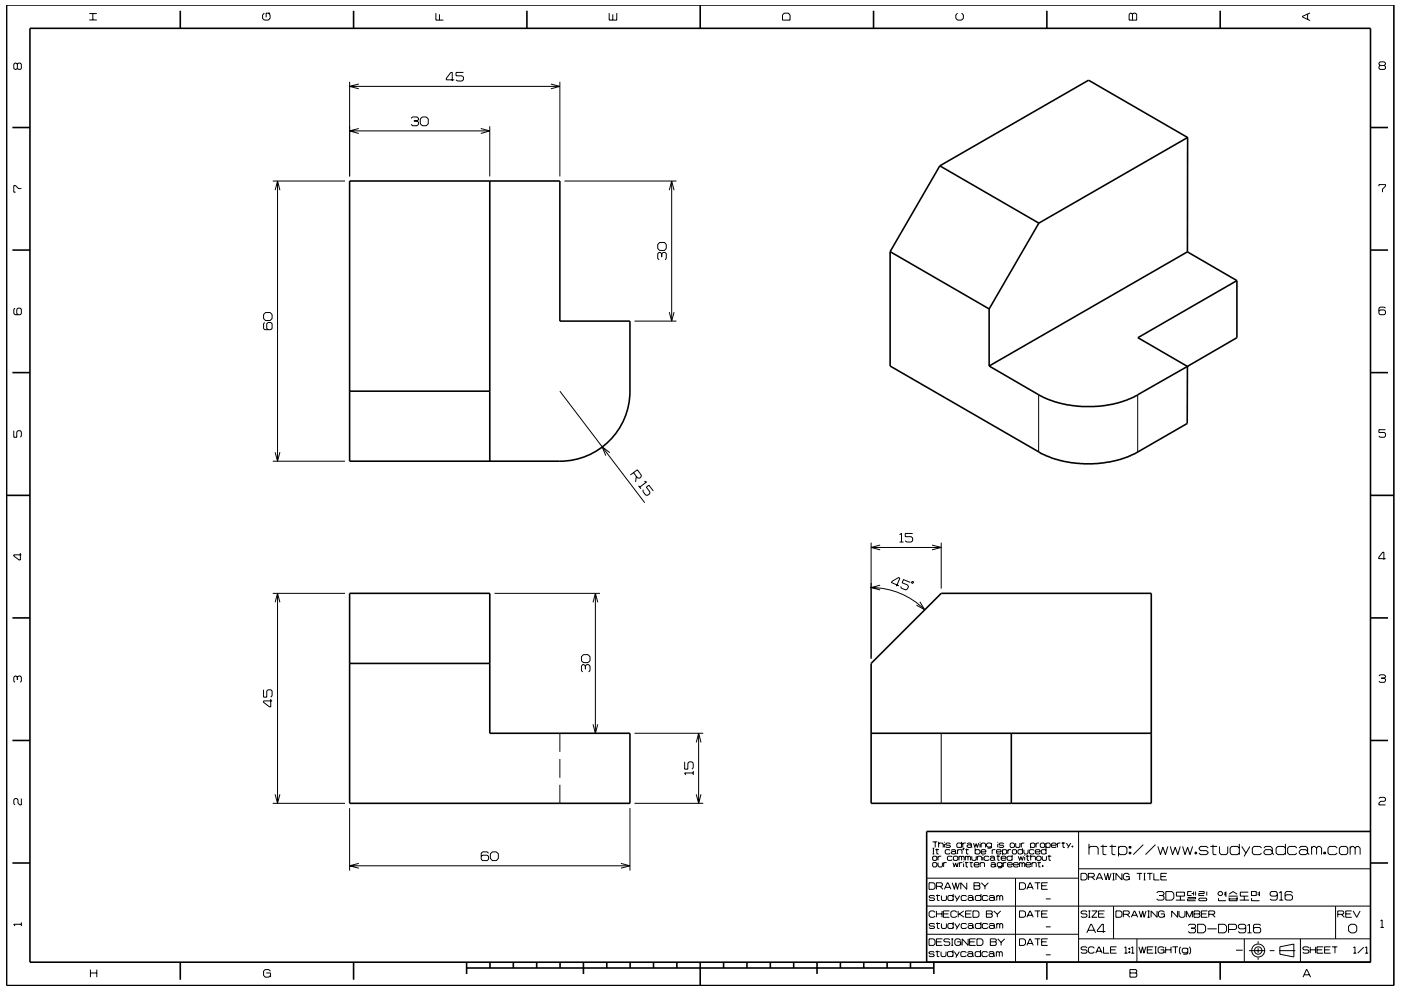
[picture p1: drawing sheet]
<svg xmlns="http://www.w3.org/2000/svg" width="297mm" height="210mm" viewBox="0 0 297 210" stroke-linecap="round" stroke-linejoin="round" font-family="sans-serif">
<g fill="none" stroke="#000" stroke-width=".21">
<path d="M3.7 13.6l-.3-.2h-.2l-.3 .2v.9l.3 .2 .5-.2M3.7 13.6l.2-.2h.4l.2 .2v.9l-.2 .2h-.4l-.2-.2M3.7 13.6v.9M18.9 4.2h1.6M18.9 2.9h1.6M19.7 2.9v1.3M56 2.8l-.3 .4v.7l.3 .4h.9l.4-.4v-.7l-.4-.4M57.3 2.8h-.9v.9M74.1 17.4v20M74.1 18.3h44.6M76.1 17.8l-2 .5 2 .5M92.4 2.8v1.5h1.6"/>
<path d="M93.2 3v1.3M96.3 16.9h-1.7v-.3l1-1.2h.3v1.8M98.3 15.4h-1.6v.7h1.3l.3 .2v.6l-.3 .3h-1l-.3-.3M116.8 17.8l1.9 .5-1.9 .5M118.7 17.4v20M129.2 2.8v1.5h1.6v-1.5M129.9 3v1.3M166.3 2.8h.8l.4 .4v1.1h-1.6v-1.1zM203 2.8l-.4 .4v.7l.4 .4h.9l.4-.4v-.7l-.4-.4M239.6 2.8h.3l.2 .2 .3-.2h.3l.3 .2v1.3h-1.6v-1.3zM240.1 3v1.3M277.2 3v1.1"/>
<path d="M277.7 2.7l-1.6 .8v.1l1.6 .8M292.6 13.9l-.2-.3v-.2l.2-.3h.9l.2 .3v.2l-.2 .3M292.6 13.9l-.2 .2v.4l.2 .2h.9l.2-.2v-.4l-.2-.2M292.6 13.9h.9M57.8 38.4h15.3M58.8 38.4v59.4M74.1 27.8h29.7M76.1 27.3l-2 .5 2 .5M87.2 25.1l.3-.3h.9l.3 .3v.3l-.3 .2M87.8 25.6h.6M88.4 25.6l.3 .3v.5l-.3 .3h-.9l-.3-.3M89.1 25.2l.4-.4h.9l.4 .4v1l-.4 .5h-.9l-.4-.5z"/>
<path d="M101.9 27.3l1.9 .5-1.9 .5M103.8 26.8v10.6M119.7 38.4h23.7M142.4 38.4v29.7M292.4 39.5v-.3h1.3v.3l-.6 .6v.7M4.5 40h-.6l-.6-.6h-.4v1.4h.4M58.3 40.3l.5-1.9 .5 1.9M139.9 51.4h1l.4 .5v.8l-.4 .4h-1l-.5-.4v-.8zM140.3 53.8l-.3-.3h-.3l-.3 .3v1l.3 .3M140.3 53.8l.3-.3h.4l.3 .3v1l-.3 .3M140.3 53.8v.7M141.9 40.3l.5-1.9 .5 1.9"/>
<path d="M3.2 65.4l-.3 .2v.9l.3 .3h1.1l.2-.3v-.9l-.2-.2h-.5l-.2 .2v.9l.2 .3M55.9 66.7l.4-.4h1l.4 .4v.9l-.4 .4h-1l-.4-.4zM56.1 68.4l-.2 .3v1l.2 .2h1.3l.3-.2v-1l-.3-.3h-.5l-.3 .3v1l.3 .2M134.5 68.1h8.9M141.9 66.2l.5 1.9 .5-1.9M293.7 65.4l-.2-.3h-.9l-.2 .3v1.1l.2 .3h.9l.2-.3v-.5l-.2-.3h-.9l-.2 .3M2.9 91.3v1.4h.7v-1.1l.2-.3h.5l.2 .3v.9l-.2 .2M57.8 97.8h15.3M58.3 95.9l.5 1.9 .5-1.9M118.7 83l18 23.6M129.3 96l-1.6-1.2 .7 1.8M220.2 83.7v12.1"/>
<path d="M241.2 83.7v12.2M293.7 91.1h-1.3v.6h1.1l.2 .3v.5l-.2 .2h-.9l-.2-.2M4.3 117.3v1.5h-.2l-1.2-.9v-.2h1.6M134.3 100.2l.9 1.2h.4l.3-.2 .1-.4-.9-1.2-1.5 1.1M134.9 101l-.2 1.2M135.4 103l.5 .7M136.4 103.8l-.1 .4 .6 .8 .4 .1 .4-.4 .1-.4-.8-1 .6-.4 .9 1.2M136.6 102.1l.5 .1-1.5 1.1M184.7 115.1v24.6M184.7 116.1h14.9M186.6 115.6l-1.9 .5 1.9 .5M190.7 113.4l.4-.3v1.9"/>
<path d="M190.7 115h.9M193.5 113.1h-1.6v.7h1.3l.3 .3v.6l-.3 .3h-1l-.3-.3M197.6 115.6l2 .5-2 .5M199.6 115.1v9.7M293.8 118.5h-1.5v-.3l.9-1.1h.2v1.6M57.8 125.8h15.3M58.3 127.8l.5-1.9 .5 1.9M58.8 125.9v44.5M104.9 125.8h22.3M123.7 138.8h1l.4 .5v.9l-.4 .3h-1l-.4-.3v-.9zM125.7 127.8l.5-1.9 .5 1.9M126.2 125.9v29.6"/>
<path d="M184.7 124.6h-.2a16.1 16.1 0 0 1 11.5 4.7M186.6 124.1l-1.9 .5 1.9 .5M190.6 124.2l-1.6-.6 .1-.3 1.4-.8 .3 .1-.7 1.7M193 123.5l-1.4-.6-.3 .7 1.1 .5 .2 .3-.2 .6-.4 .1-.9-.4-.1-.3M193.3 123.4h.3v.3h-.3zM195 127.6l1 1.7-1.7-.9M3.7 143.6l-.3-.2h-.2l-.3 .2v.9l.3 .2M3.7 143.6l.2-.2h.4l.2 .2v.9l-.2 .2M3.7 143.6v.6M55.9 146.3v1.6h.7v-1.3l.3-.3h.5l.3 .3v1l-.3 .3M57.4 148.2v1.7h-.2l-1.3-.9v-.3h1.8M118.7 155.5v4"/>
<path d="M124.1 141.3l-.3-.3h-.3l-.2 .3v.9l.2 .3M124.1 141.3l.3-.3h.4l.3 .3v.9l-.3 .3M124.1 141.3v.6M125.7 153.6l.5 1.9 .5-1.9M134.5 155.5h14.6M147.6 157.5l.5-2 .5 2M148.1 155.5v14.9M199.6 155.5v14.9M292.4 143.4l.2-.3h.9l.2 .3v.2l-.2 .2M292.9 143.8h.6M293.5 143.8l.2 .3v.4l-.2 .2h-.9l-.2-.2M4.5 169.4v1.3h-.3l-.4-.4v-.7l-.2-.2h-.4l-.3 .2v.9l.3 .2"/>
<path d="M57.8 170.4h15.3M58.3 168.5l.5 1.9 .5-1.9M74.1 171.4v13.3M118.7 161v4M118.7 166.5v3.9M133.6 171.4v13.3M134.5 170.4h14.6M145.2 161.6v1.5h.6v-1.2l.3-.3h.6l.3 .3v.9l-.3 .3M147 163.9h-1.8l.2 .5M147 163.5v.9M147.6 168.5l.5 1.9 .5-1.9M197.7 178.6h1"/>
<path d="M197.7 179.9h.4M197.9 179.9v1.2M198.3 178.6v1.1M198.6 180v1.1h.4M199 179l.2-.2h.6l.2 .2v.7M199 178.6v1.1M200.2 178.6v.1M200.2 179v.7M201.5 179l-.2-.2h-.6l-.2 .3 .2 .2h.6l.2 .3-.2 .1h-.6l-.2-.1M203.9 179l-.2-.2h-.7l-.1 .2v.6l.1 .1h.7l.2-.1M203.9 178.6v1.1M204.1 178.8v.9"/>
<path d="M204.2 179.9h.2l-.2 .4zM204.3 179.9l-.1 .4M204.8 178.8h-.5l-.2 .2M204.9 180v1.1h.4M205 179l.2-.2h.6l.2 .2v.6M206 179.4l-.2-.2h-.6l-.2 .2 .2 .3h.6l.2-.1M206 179.6l.1 .1M206.4 178.8l.3 .9 .3-.8 .2 .8 .3-.9M206.8 179.9v1.2M207.8 178.6v.1M207.8 179v.7M208 179l.2-.2h.5l.3 .2v.7"/>
<path d="M208 178.8v.9M210.2 179l-.2-.2h-.6l-.2 .2v.4l.2 .3h.6l.2-.3M210.2 178.8v.9l-.2 .2h-.6M211.5 178.6v.1M211.5 179v.7M212.8 179l-.2-.2h-.6l-.2 .3 .2 .2h.6l.2 .3-.2 .1h-.6l-.2-.1M214.3 178.8h.6l.2 .2v.6l-.2 .1h-.6l-.1-.1v-.6zM215.3 178.8v.8l.2 .1h.6l.1-.1v-.8M216.5 178.8v.9M216.8 179.9v1.2M217.2 178.8h-.5l-.2 .2M218.5 179l.2-.2h.5l.2 .2v.6l-.2 .1h-.5l-.2-.1"/>
<path d="M218.5 178.8v1.1M219.7 178.8v.9M220.3 178.8h-.5l-.1 .2M220.6 179l.2-.2h.5l.2 .2v.6l-.2 .1h-.5l-.2-.1zM221.7 179l.3-.2h.5l.2 .2v.6l-.2 .1h-.5l-.3-.1M221.7 178.8v1.1M221.8 179.9v1.2M222.9 179.3h1l-.1-.5h-.7l-.2 .2v.6l.2 .1h.7l.1-.1M224.2 178.8v.9M224.8 178.8h-.4l-.2 .2M225.1 178.8h.7M225.4 178.6v1.1h.4"/>
<path d="M226.1 178.8l.5 .8M227 178.8l-.6 1.1M227.3 179.4h.2v.3h-.2zM227.4 179.4v.3M228.7 176.4v27.7M230.9 179.9l.3-.4h1.3l.3 .4v1.4M230.9 179v2.3M233.3 179.5h1.4M233.8 179.2v1.9l.2 .2h.6M235.2 179.5h1.4M235.8 179.2v1.9l.2 .2h.5M237.1 179.9l.4-.4h1l.4 .4v1l-.4 .4h-1l-.4-.4"/>
<path d="M237.1 179.5v2.1M239.4 179.5h.4v.4h-.4zM239.6 179.5v.4M242.4 179.2l-2.1 2.1M245 179.2l-2.1 2.1M245.5 179.5l.5 1.8 .5-1.6 .6 1.6 .5-1.8M248.1 179.5l.5 1.8 .6-1.6 .5 1.6 .5-1.8M250.7 179.5l.5 1.8 .6-1.6 .5 1.6 .6-1.8M256.2 179.9l-.4-.4h-1.2l-.4 .4 .4 .5h1.2l.4 .5-.4 .4h-1.2l-.4-.4M256.6 179.5h1.5M257.2 179.2v1.9l.1 .2h.6M258.6 179.5v1.4l.3 .4h1.1l.3-.4v-1.4"/>
<path d="M262.8 179.9l-.4-.4h-1.2l-.4 .4v1l.4 .4h1.2l.4-.4M262.8 179v2.3M263.3 179.5l.9 1.4M265 179.5l-1.2 2.1M267.5 179.9l-.4-.4h-1.2l-.4 .4v1l.4 .4h1.2l.4-.4M268 179.9l.3-.4h1.1l.3 .4v1M272.5 179.9l-.3-.4h-1.3l-.3 .4v1l.3 .4h1.3l.3-.4M272.5 179v2.3M274.9 179.9l-.3-.4h-1.2l-.4 .4v1l.4 .4h1.2l.3-.4M275.5 179.9l.3-.4h1.1l.3 .4v1M278.1 179.9l.3-.4h.4l.3 .4M278.1 179.5v1.8"/>
<path d="M279.1 179.9l.4-.4h.3l.4 .4v1.4M279.1 179.9v1.4M283.5 179.9l-.4-.4h-1.2l-.3 .4v1l.3 .4h1.2l.4-.4M284 179.9l.3-.4h1.1l.3 .4v1l-.3 .4h-1.1l-.3-.4zM286.3 179.9l.3-.4h.3l.4 .4M286.3 179.5v1.8M287.3 179.9l.4-.4h.3l.4 .4v1.4M287.3 179.9v1.4M292.4 169.4l.2-.3h.9l.2 .3v.3l-.2 .3h-.8l-.3 .3v.4h1.3M4.5 195.7v.7M4.5 196h-1.6l.3 .4M74.1 183.6h59.5"/>
<path d="M76.1 183.1l-2 .5 2 .5M103.6 181l-.3-.3h-1l-.3 .3v1.2l.3 .3h1l.3-.3v-.6l-.3-.2h-1l-.3 .2M104 181.1l.4-.4h.8l.5 .4v1l-.5 .4h-.8l-.4-.4zM131.7 183.1l1.9 .5-1.9 .5M196.5 198.2h32.2M196.5 192.2h94.1M196.6 186.3h32.1M197 199.1h.9l.3 .4v.7l-.3 .3h-.9zM197 187.2h.9l.3 .4v.7l-.3 .3h-.9zM197.7 181.1h.4M197.7 181.8l.2-.2h.6l.1 .2v.5l-.1 .2h-.6l-.2-.2zM197.7 183.1l.2-.1h.6l.1 .1v.6l-.1 .2h-.6l-.2-.2z"/>
<path d="M198.2 190.2l-.2-.3h-.8l-.2 .3 .2 .3h.8l.2 .3-.2 .2h-.8l-.2-.2M198.2 196.1l-.2-.2h-.8l-.2 .2 .2 .3h.8l.2 .2-.2 .3h-.8l-.2-.2M198.2 193.5l-.2-.3h-.7l-.3 .3v.8l.3 .3h.7l.2-.3M198.3 180.2h.8M198.5 189.9h.8M198.5 195.9h.8M198.5 188h1.1l.2-.2v-.4l-.2-.2h-1.1v1.4M198.5 199.8h1.1M198.5 193.2v1.4M198.5 193.8h1.2M198.7 189.7v1.2l.5 .1M198.7 195.7v1.1l.5 .1"/>
<path d="M198.9 183v.7l.2 .2h.5l.2-.2v-.7M198.9 181.6v.9M199.3 188l.6 .6M199.6 181.6h-.5l-.2 .2M199.6 189.9v.9l.2 .2h.6l.3-.2v-.9M199.6 195.9v.8l.2 .2h.6l.3-.2v-.8M199.7 193.2v1.4M199.8 199.1h-1.3v1.4h1.3M200 193.8h1.1M200.1 183v.9M200.2 188.6l.7-1.4h.1l.6 1.4M200.4 188.2h1"/>
<path d="M200.7 183h-.5l-.1 .1M201.3 193.2h-1.3v1.4h1.3M201.4 199.3l-.2-.2h-.9l-.2 .5 .2 .2h.9l.2 .2v.3l-.2 .2h-.9l-.2-.2M201.4 180.4l-.1-.2h-.7l-.2 .2v.5l.2 .2h.7l.1-.2M201.7 180.4l.2-.2h.5l.2 .2v.5M201.7 199.1h.4M201.9 199.1v1.4M201.9 187.2l.5 1.4 .2-1.4 .4 1.4 .4-1.4M201.9 181.8l-.2-.2h-.7l-.1 .2v.5l.1 .2h.7l.2-.2M202.1 183l.2 .9 .3-.9 .3 .9 .3-.9M202.1 190.2l-.2-.3h-.7l-.2 .3v.6l.2 .2h.7l.2-.2M202.1 196.1l-.2-.2h-.7l-.2 .2v.6l.2 .2h.7l.2-.2"/>
<path d="M202.1 189.6v1.4M202.1 195.6v1.3M202.1 181.8l.2-.2h.6l.2 .2v.5l-.2 .2h-.6l-.2-.2zM202.4 189.9l.5 .9M202.4 195.9l.5 .8M202.6 180.8l-.2-.2h-.5l-.2 .2 .2 .3h.5l.2-.2M202.6 180.9l.2 .2M202.9 193.5l-.3-.3h-.7l-.3 .3v.8l.3 .3h.7l.3-.3M202.9 199.8h.8v.7M203 180.4l.2-.2h.6l.2 .2v.7M203 180.2v.9M203.2 193.2v1.4"/>
<path d="M203.3 181.8l.2-.2 .4 .2M203.3 181.6v.9M203.4 193.8l1 .8M203.4 183v.9M203.5 189.9l-.8 1.3M203.5 195.9l-.8 1.2M203.7 199.5l-.3-.4h-.7l-.3 .4v.7l.3 .3h.7l.3-.3M203.9 181.8v.7M203.9 181.8l.1-.2 .4 .2v.7M204 183h-.4l-.2 .1M204.3 182.7v.2M204.3 183.1v.8"/>
<path d="M204.3 193.2l-1.1 .8M204.6 183h.7M204.7 180.2h.7M204.7 181.6v.9M204.7 181.8l.1-.2 .4 .2M204.7 193.8h1.1M204.8 182.8v1l.4 .1M204.9 190.2l-.2-.3h-.7l-.2 .3v.6l.2 .2h.7l.2-.2M204.9 196.1l-.2-.2h-.7l-.2 .2v.6l.2 .2h.7l.2-.2M205 187.2v1.4l-1.3-1.4v1.4M205.2 190.2l.2-.3h.7l.2 .3v.6M205.2 196.1l.2-.2h.7l.2 .2v.6"/>
<path d="M205.2 181.8v.7M205.2 181.8l.2-.2 .4 .2v.7M205.3 199.1v1.4l-1.3-1.4v1.4M205.6 183h.7M205.6 199.8h1M205.9 182.8v1l.3 .1M206 193.2h-1.3v1.4h1.3M206 181.6v.7l.2 .2h.6l.2-.2v-.7M206.3 193.2h1l.3 .3v.8l-.3 .3h-1zM206.3 190.6l-.2-.2h-.7l-.2 .2 .2 .4h.7l.2-.2M206.3 196.5l-.2-.2h-.7l-.2 .2 .2 .4h.7l.2-.2M206.3 190.8l.2 .2"/>
<path d="M206.3 196.7l.2 .2M206.5 187.2h1.1l.2 .2-.2 .5 .2 .2v.3l-.2 .2h-1.1zM206.5 187.9h1.1M206.5 183.4h1.1l-.2-.4h-.7l-.2 .1v.6l.2 .2h.7l.2-.2M206.8 180.4l.1-.2h.7l.2 .2v.5l-.2 .2h-.7l-.1-.2M206.8 199.1h-1.2v1.4h1.2M207.1 199.1h1l.3 .4v.7l-.3 .3h-1zM207.2 181.8l.2-.2h.5l.2 .2v.7M207.2 181.6v.9M207.8 183.1l.2-.1h.6l.1 .1v.8M207.8 183v.9M208 190.2l-.2-.3h-.8l-.2 .3v.6l.2 .2h.8l.2-.2"/>
<path d="M208 196.1l-.2-.2h-.8l-.2 .2v.6l.2 .2h.8l.2-.2M208 189.6v1.4M208 195.6v1.3M208 180.7h1v-.3l-.2-.2h-.6l-.2 .2v.5l.2 .2h.6l.2-.2M208.1 187.2l.7 .8M208.4 181.3v.2M208.4 181.8v.7M208.8 188v.6M209.1 193.2h1.1l.2 .2-.2 .4 .2 .2v.3l-.2 .3h-1.1zM209.1 193.8h1.1M209.5 190.2l-.3-.3h-.7l-.2 .3v.6l.2 .2h.7l.3-.2M209.5 196.1l-.3-.2h-.7l-.2 .2v.6l.2 .2h.7l.3-.2"/>
<path d="M209.5 187.2l-.7 .8M209.7 181.8l-.2-.2h-.7l-.1 .2v.5l.1 .2h.7l.2-.2M209.7 190.2l.3-.3h.6l.2 .3v.6M209.7 196.1l.3-.2h.6l.2 .2v.6M209.9 181.8l.2-.2h.5l.3 .2v.5M210 199.1h1l.2 .2-.2 .5 .2 .2v.3l-.2 .2h-1zM210 199.8h1M210.1 183.1l.2-.1h.5l.2 .1v.6M210.4 180.2v.9M210.7 193.2l.8 .7M210.8 190.6l-.2-.2h-.6l-.3 .2v.2l.3 .2h.6l.2-.2M210.8 196.5l-.2-.2h-.6l-.3 .2v.2l.3 .2h.6l.2-.2"/>
<path d="M210.8 190.8l.2 .2M210.8 196.7l.2 .2M210.9 182.2l-.3-.3h-.5l-.2 .3 .2 .3h.5l.3-.2M210.9 182.3l.1 .2M211 183.5l-.2-.2h-.5l-.2 .2 .2 .4h.5l.2-.2M211 183.7l.2 .2M211 180.2h-.4l-.2 .2M211.3 181.6h.7M211.3 180.7h1l-.2-.5h-.6l-.2 .2v.5l.2 .2h.6l.2-.2M211.3 190.2l.2-.3 .5 .3M211.3 189.9v1.1M211.3 195.9v1"/>
<path d="M211.3 196.1l.2-.2 .5 .2M211.5 193.9v.7M211.5 199.1l.8 .8M211.6 181.4v1l.3 .1M212 190.2l.2-.3 .4 .3v.8M212 190.2v.8M212 196.1v.8M212 196.1l.2-.2 .4 .2v.8M212.2 193.2l-.7 .7M212.3 182h1v-.2l-.2-.2h-.6l-.2 .2v.5l.2 .2h.6l.2-.2M212.3 199.9v.6M212.5 183.1l-.2-.1h-.7l-.2 .1v.5l.2 .2h.7l.2-.2"/>
<path d="M212.5 183v.9l-.2 .2h-.7M212.6 180.4l.1-.2h.6l.1 .2v.5l-.1 .2h-.6l-.1-.2M212.6 180.2v1.1M212.7 183v.9M213 199.1l-.7 .8M213.4 183h-.5l-.2 .1M213.6 183.4h1l-.1-.4h-.7l-.2 .1v.6l.2 .2h.7l.1-.2M213.7 180.2v.9M214.4 180.2h-.5l-.2 .2M214.6 181.8l-.2-.2h-.7l-.2 .2v.5l.2 .2h.7l.2-.2M214.6 181.3v1.2M214.6 180.4l.2-.2h.5l.2 .2v.5l-.2 .2h-.5l-.2-.2z"/>
<path d="M214.9 183.4h1l-.2-.4h-.6l-.2 .1v.6l.2 .2h.6l.2-.2M215.3 186.3v17.8M215.9 181.6l.3 .9 .2-.8 .3 .8 .3-.9M216.2 183v.9M216.2 183.1l.2-.1 .3 .1M216.2 199.1h.9l.3 .4v.7l-.3 .3h-.9zM216.2 187.2h.9l.3 .4v.7l-.3 .3h-.9zM216.2 193.2h.9l.3 .3v.8l-.3 .3h-.9zM216.7 183.1l.2-.1 .4 .1v.8M216.7 183.1v.8M216.8 180.4l-.2-.2h-.6l-.2 .2v.5l.2 .2h.6l.2-.2M217.1 180.2v.7l.2 .2h.5l.2-.2v-.7"/>
<path d="M217.3 181.3v.2M217.3 181.8v.7M217.5 183.4h1l-.1-.4h-.7l-.2 .1v.6l.2 .2h.7l.1-.2M217.5 181.6h.8M217.7 194.6l.7-1.4 .7 1.4M217.7 188.6l.7-1.4 .7 1.4M217.8 181.4v1l.4 .1M217.9 194.1h1M217.9 188.2h1M218.5 181.8l.2-.2h.6l.2 .2v.7M218.5 181.3v1.2M218.8 183.1l.2-.1h.5l.2 .1v.8"/>
<path d="M218.8 183v.9M219.2 180.4l-.1-.2h-.7l-.2 .2v.5l.2 .2h.7l.1-.2M219.4 199.1h1.2M219.4 193.2h1.2M219.4 187.2h1.2M219.5 180.7h1l-.2-.5h-.6l-.2 .2v.5l.2 .2h.6l.2-.2M219.8 181.8l.2-.2h.5l.2 .2v.5l-.2 .2h-.5l-.2-.2zM220 183h.7M220 187.2v1.4M220 193.2v1.4M220 199.1v1.4M220.3 182.8v1l.3 .1"/>
<path d="M220.8 199.8h1.1M220.8 193.8h1.1M220.8 187.9h1.1M221 183.6h.1v.2h-.1zM221 181.6v.7l.1 .2h.6l.2-.2v-.7M221.1 183.6v.2M221.7 196.6h1.1M221.7 190.7h1.1M221.8 180.4l-.2-.2h-.6l-.2 .2v.5l.2 .2h.6l.2-.2M222.1 199.1h-1.3v1.4h1.3M222.1 187.2h-1.3v1.4h1.3M222.1 193.2h-1.3v1.4h1.3"/>
<path d="M222.1 181.6h.8M222.4 181.4v1l.4 .1M228.7 199.1h61.9M228.7 184.3h61.9M229.2 185.2h.9l.4 .4v.7l-.4 .3h-.9zM230.4 197.9l.9-1.9h.1l.9 1.9M230.5 193.4l-.2-.2h-.9l-.2 .2 .2 .4h.9l.2 .2v.3l-.2 .3h-.9l-.2-.3M230.7 197.3h1.3M230.8 186h1l.2-.2v-.3l-.2-.3h-1v1.4M230.8 193.2h.4M230.8 194.6h.4M231 193.2v1.4"/>
<path d="M231.5 186l.6 .6M231.5 193.2h1.1l-1.1 1.4h1.1M232.4 186.6l.6-1.4h.2l.6 1.4M232.6 186.2h1M232.9 193.8h1.1M234.1 185.2l.4 1.4 .4-1.4 .3 1.4 .4-1.4M234.2 193.2h-1.3v1.4h1.3M234.4 197.6h-1.7v-.3l.9-1.3h.3v1.9M235.9 185.2h.4M235.9 186.6h.4M236.1 185.2v1.4M236.1 192.2v6.9"/>
<path d="M236.6 193.2h1l.3 .3v.8l-.3 .3h-1zM237.9 185.2v1.4l-1.3-1.4v1.4M238.2 193.9h1l.2-.2v-.3l-.2-.2h-1v1.4M238.7 185.9h.7v.7M238.9 193.9l.7 .7M239.4 180.8h.4v.3h-.4zM239.4 185.6l-.3-.4h-.6l-.3 .4v.7l.3 .3h.6l.3-.3M239.6 180.8v.3M239.9 194.6l.6-1.4 .7 1.4M240.1 194.1h.9M241 185.2h1.1M241 199.1v5"/>
<path d="M241.5 193.2l.4 1.4 .4-1.4 .3 1.4 .4-1.4M241.6 185.2v1.4M242.5 185.2h.4M242.5 186.6h.4M242.7 185.2v1.4M243.2 185.2h1.1M243.3 193.2h.5M243.3 194.6h.5M243.5 193.2v1.4M243.8 185.2v1.4M244.6 185.2v1.4h1.2M245.2 189.4l.3-.3h1l.3 .3v.2l-.3 .3"/>
<path d="M245.3 193.2v1.4l-1.2-1.4v1.4M245.8 189.9h.7M246.1 193.8h.8v.8M246.1 185.9h1.1M246.5 189.9l.3 .3v.5l-.3 .2h-1l-.3-.2M246.9 193.5l-.4-.3h-.6l-.3 .3v.8l.3 .3h.6l.4-.3M247.2 189.1h1.3l.4 .4v1l-.4 .4h-1.3zM247.4 185.2h-1.3v1.4h1.3M249.3 190.9h1.9M249.4 189.2h1.7v.9h-1.7zM249.7 193.2v1.4l-1.3-1.4v1.4M250 193.2v1.1l.3 .3h.6l.3-.3v-1.1"/>
<path d="M250.3 190.1v.8M251.5 194.6v-1.4l.7 1.4 .6-1.4v1.4M251.8 190.4h1.7v.3h-1.7v.3h1.7M251.9 196.3l.3-.3h1l.3 .3v.3l-.3 .3M252.5 196.9h.7M252.6 189.1h-.8v.8h.8M252.6 189.5h.5M253.1 189.1v.8M253.1 193.2h1.1l.2 .2-.2 .4 .2 .3v.2l-.2 .3h-1.1zM253.1 193.8h1.1M253.2 196.9l.3 .2v.5l-.3 .3h-1l-.3-.3M253.4 180.8h.3v.3h-.3z"/>
<path d="M253.5 189.1v.8M253.5 180.8v.3M253.9 196h1.3l.4 .5v.9l-.4 .5h-1.3zM254.2 189.1h1.1v.4h-1.1v.4h1.1M254.2 190.7l.1-.2h1.4l.2 .4-.2 .1h-1.4zM254.7 193.8h1.1M255.9 189.1v.8M256 193.2h-1.3v1.4h1.3M256 197h2M256.3 193.9h1l.3-.2v-.3l-.3-.2h-1v1.4M257 193.9l.6 .7M258.4 190.5v.5h1.5"/>
<path d="M258.4 196h1.2l.5 .5v.9l-.5 .5h-1.2zM258.5 189.1h.4l.3 .3v.2l-.3 .3h-.4l-.3-.3v-.2zM259.5 189.4h.4M259.5 189.8h.4M259.9 189.1v1.1M260.5 197.1h1.4l.3-.2v-.6l-.3-.3h-1.4v1.9M260.5 190.1h1.9M260.6 190.7h1.7M260.6 190.4v.6h1.7v-.6M260.6 189.6l.8-.5 .9 .5M262.8 190.9h2M263.8 190.1v.8"/>
<path d="M263.8 199.1v5M264.1 196.7l-.3 .3h-1l-.3-.3v-.4l.3-.3h1l.3 .3v1.3l-.3 .3h-1l-.3-.3M264.5 197.9h.8M264.5 196.3l.4-.3v1.9M264.7 189.2h-1.7v.9h1.7M265.3 189.1h1.1v.8h-1.1zM265.3 190.5v.5h1.7M266.6 189.4h.4M266.6 189.8h.4M266.7 199.6v.5M267 189.1v1M267.3 196.3l-.3-.3h-1l-.2 .3v1.3l.2 .3h1l.3-.3v-.6l-.3-.3h-1l-.2 .3"/>
<path d="M269.7 180.6l-.3-.4h-1.1l-.3 .4v.3l.3 .4h1.1l.3-.4M269.7 180.9l.4 .4M270.8 189.8l-.2 .3h-1.1l-.2-.3v-.4l.2-.3h1.1l.2 .3v1.3l-.2 .2h-1.1l-.2-.2M271.2 190.9h.9M271.2 189.4l.4-.3v1.8M274 189.4l-.3-.3h-.9l-.3 .3v1.3l.3 .2h.9l.3-.2v-.6l-.3-.3h-.9l-.3 .3M275.7 199.1v5M277.2 180.6l-.3-.4h-1.1l-.3 .4v.3l.3 .4h1.1l.3-.4M277.2 180.9l.4 .4M280.7 180.8h.3v.3h-.3zM280.9 180.8v.3M283.2 192.2v6.9"/>
<path d="M283.6 193.9h1.1l.2-.2v-.3l-.2-.2h-1.1v1.4M284.4 193.9l.6 .7M285.3 193.8h1.1M285.9 196.5l.5-.5h.8l.5 .5v.9l-.5 .5h-.8l-.5-.5zM286.6 193.2h-1.3v1.4h1.3M286.9 193.2l.8 1.4 .7-1.4M292.7 195.4l.3-.3v1.6M292.7 196.7h.7M19.2 206.4h1.3M19.2 205.7v1.6M20.5 205.7v1.6M56.5 206.4h.9v.9"/>
<path d="M57.4 206l-.4-.4h-.8l-.3 .4v.9l.3 .4h.8l.4-.4M198.1 202l-.2-.2h-.8l-.2 .2 .2 .3h.8l.2 .3-.2 .3h-.8l-.2-.2M198.4 201.8h.8M198.7 201.6v1.2l.4 .1M199.5 201.8v.9l.2 .2h.7l.2-.2v-.9M201.7 200.5h.4M202.1 202l-.3-.2h-.7l-.2 .2v.7l.2 .2h.7l.3-.2M202.1 201.5v1.4M202.3 201.8l.6 .9M203.4 201.8l-.8 1.3M204.9 202l-.3-.2h-.7l-.2 .2v.7l.2 .2h.7l.3-.2M205.1 202.1l.3-.3h.6l.2 .3v.6"/>
<path d="M206.2 202.5l-.2-.2h-.6l-.3 .2v.2l.3 .2h.6l.2-.2M206.2 202.7l.3 .2M207.9 202.1l-.2-.3h-.7l-.2 .3v.6l.2 .2h.7l.2-.2M207.9 201.5v1.4M209.4 202.1l-.2-.3h-.8l-.2 .3v.6l.2 .2h.8l.2-.2M209.7 202.1l.2-.3h.6l.2 .3v.6M210.7 202.5l-.2-.2h-.6l-.2 .2 .2 .4h.6l.2-.2M210.7 202.7l.2 .2M211.2 201.8v1.1M211.2 202.1l.2-.3 .5 .3M211.9 202.1l.2-.3 .4 .3v.8M211.9 202.1v.8"/>
<path d="M217.7 200.5l.7-1.4 .7 1.4M217.9 200.1h1M221.7 202.5h1.1M230.5 201l-.2-.2h-.9l-.2 .4 .2 .3h.9l.2 .2v.3l-.2 .2h-.9l-.2-.2M232 201.1l-.3-.3h-.6l-.3 .3v.8l.3 .3h.6l.3-.3M232.3 202.2l.7-1.4 .7 1.4M232.5 201.8h1M234 200.8v1.4h1.2M235.5 201.5h1M236.7 200.8h-1.2v1.4h1.2M238.4 202.2h.7M238.4 201l.3-.2v1.4"/>
<path d="M239.3 201.1h.3v.2h-.3zM239.3 201.9h.3v.2h-.3zM239.4 201.1v.2M239.4 201.9v.2M239.6 205.6h1.2l.2 .3-.2 .5 .2 .2v.4l-.2 .3h-1.2zM239.6 206.4h1.2M239.9 202.2h.6M239.9 201l.3-.2v1.4M241.5 200.8l.4 1.4 .3-1.4 .3 1.4 .4-1.4M243.2 201.5h1.1M244.5 200.8h-1.3v1.4h1.3M244.8 200.8h.4"/>
<path d="M244.8 202.2h.4M245 200.8v1.4M246.1 201.5h.7v.7M246.8 201.1l-.3-.3h-.6l-.4 .3v.8l.4 .3h.6l.3-.3M247.1 201.5h1.2M247.1 200.8v1.4M248.3 200.8v1.4M248.6 200.8h1.2M249.2 200.8v1.4M250.4 200.8a1.09 1.09 0 0 0 0 1.6M251.8 201.3l-.2-.2h-.7l-.2 .2v.6l.2 .2h.7l.2-.2M251.8 201.1v1.1l-.2 .2h-.7"/>
<path d="M252.1 200.8a1.1 1.1 0 0 1 0 1.6M262 201.5h1.5M264.8 201.6h3.4M266.7 201.1v1M266.7 203.1v.5M269.2 201.6h1M271.2 201.6h3.4M274.3 203l-2.9-.6v-1.6l2.9-.6v2.8M276.3 207.3l.7-1.6h.1l.8 1.6M276.5 206.8h1.1M277.5 201l-.2-.2h-.9l-.2 .4 .2 .3h.9l.2 .2v.3l-.2 .2h-.9l-.2-.2M277.8 201.5h1.1"/>
<path d="M277.8 200.8v1.4M278.9 200.8v1.4M279.2 201.5h1.1M280.5 200.8h-1.3v1.4h1.3M280.8 201.5h1.1M282.1 200.8h-1.3v1.4h1.3M282.4 200.8h1.1M283 200.8v1.4M286.9 202.2h.7M286.9 201l.4-.2v1.4M289.1 200.9l-1.2 1.3M289.4 202.2h.7"/>
<path d="M289.4 201l.4-.2v1.4"/>
<circle cx="266.8" cy="201.6" r="1.38"/>
<circle cx="266.8" cy="201.6" r=".79"/>
</g>
<g fill="none" stroke="#000" stroke-width=".34">
<path d="M1.4 1.1h294.1v207.9h-294.1zM6.4 6h284.2v198.1h-284.3zM38.2 2.3v3.7M75 2.3v3.7M111.7 2.3v3.7M148.5 1.1v4.9M185.2 2.3v3.7M222 2.3v3.7M258.7 2.3v3.7M2.6 27h3.7M74.1 38.4h44.6v29.7h14.9v14.9a14.8 14.8 0 0 1-14.9 14.8h-44.6zM103.8 38.4v59.4"/>
<path d="M199.3 35.2l-10.6 18.2v24.2l32 18.6 2.4 1 1.6 .5 2.6 .5 2.5 .2 2.7-.1 3-.3 3.5-1.1 2.2-1 10.5-6.1 .1-12.1M199.3 35.2l21 12.1M251.8 29.2l-31.5 18.1M251.8 29.2l-21-12.2-31.5 18.2M251.8 29.2v24.2M290.6 27h3.7M2.6 53h3.7M188.7 53.4l21 12.1M220.3 47.3l-10.6 18.2M251.8 53.4l10.5 6.1M251.8 53.4l-42.1 24.2M262.2 59.5l-20.9 12.1 10.5 6.1"/>
<path d="M262.3 59.5v12.1l-10.5 6.1M290.6 53h3.7M2.6 79h3.7M209.7 77.6l11.6 6.7 3.9 1.3 4.1 .6 4.7-.1 2.2-.4 2.4-.7 2.4-1.1 10.8-6.2M209.7 65.5v12.1M290.6 79h3.7M74.1 83h29.7M1.4 105.1h4.9M290.6 105.1h4.9M2.6 131.1h3.7M74.1 125.9l29.7-.1v29.7h29.8v14.9h-59.5zM199.6 125.8h44.5v44.6h-59.4v-29.7z"/>
<path d="M290.6 131.1h3.7M2.6 157.1h3.7M74.1 140.7h29.7M184.7 155.5h59.4M214.4 155.5v14.9M290.6 157.1h3.7M290.6 176.4h-94.1v27.7M2.6 183h3.7M290.6 183h3.7M38.2 204.1v3.7M75 204.1v3.7M98.9 205.3h99.1"/>
<path d="M98.9 204.1v2.5M103.9 204.1v1.2M108.8 204.1v1.2M113.8 204.1v1.2M118.7 204.1v1.2M123.7 204.1v2.5M128.6 204.1v1.2M133.6 204.1v1.2M138.6 204.1v1.2M143.5 204.1v1.2M148.5 204.1v4.9M153.4 204.1v1.2"/>
<path d="M158.4 204.1v1.2M163.3 204.1v1.2M168.3 204.1v1.2M173.2 204.1v2.5M178.2 204.1v1.2M183.1 204.1v1.2M188.1 204.1v1.2M193 204.1v1.2M198 204.1v2.5M222 204.1v3.7M258.7 204.1v3.7"/>
</g>
</svg>
